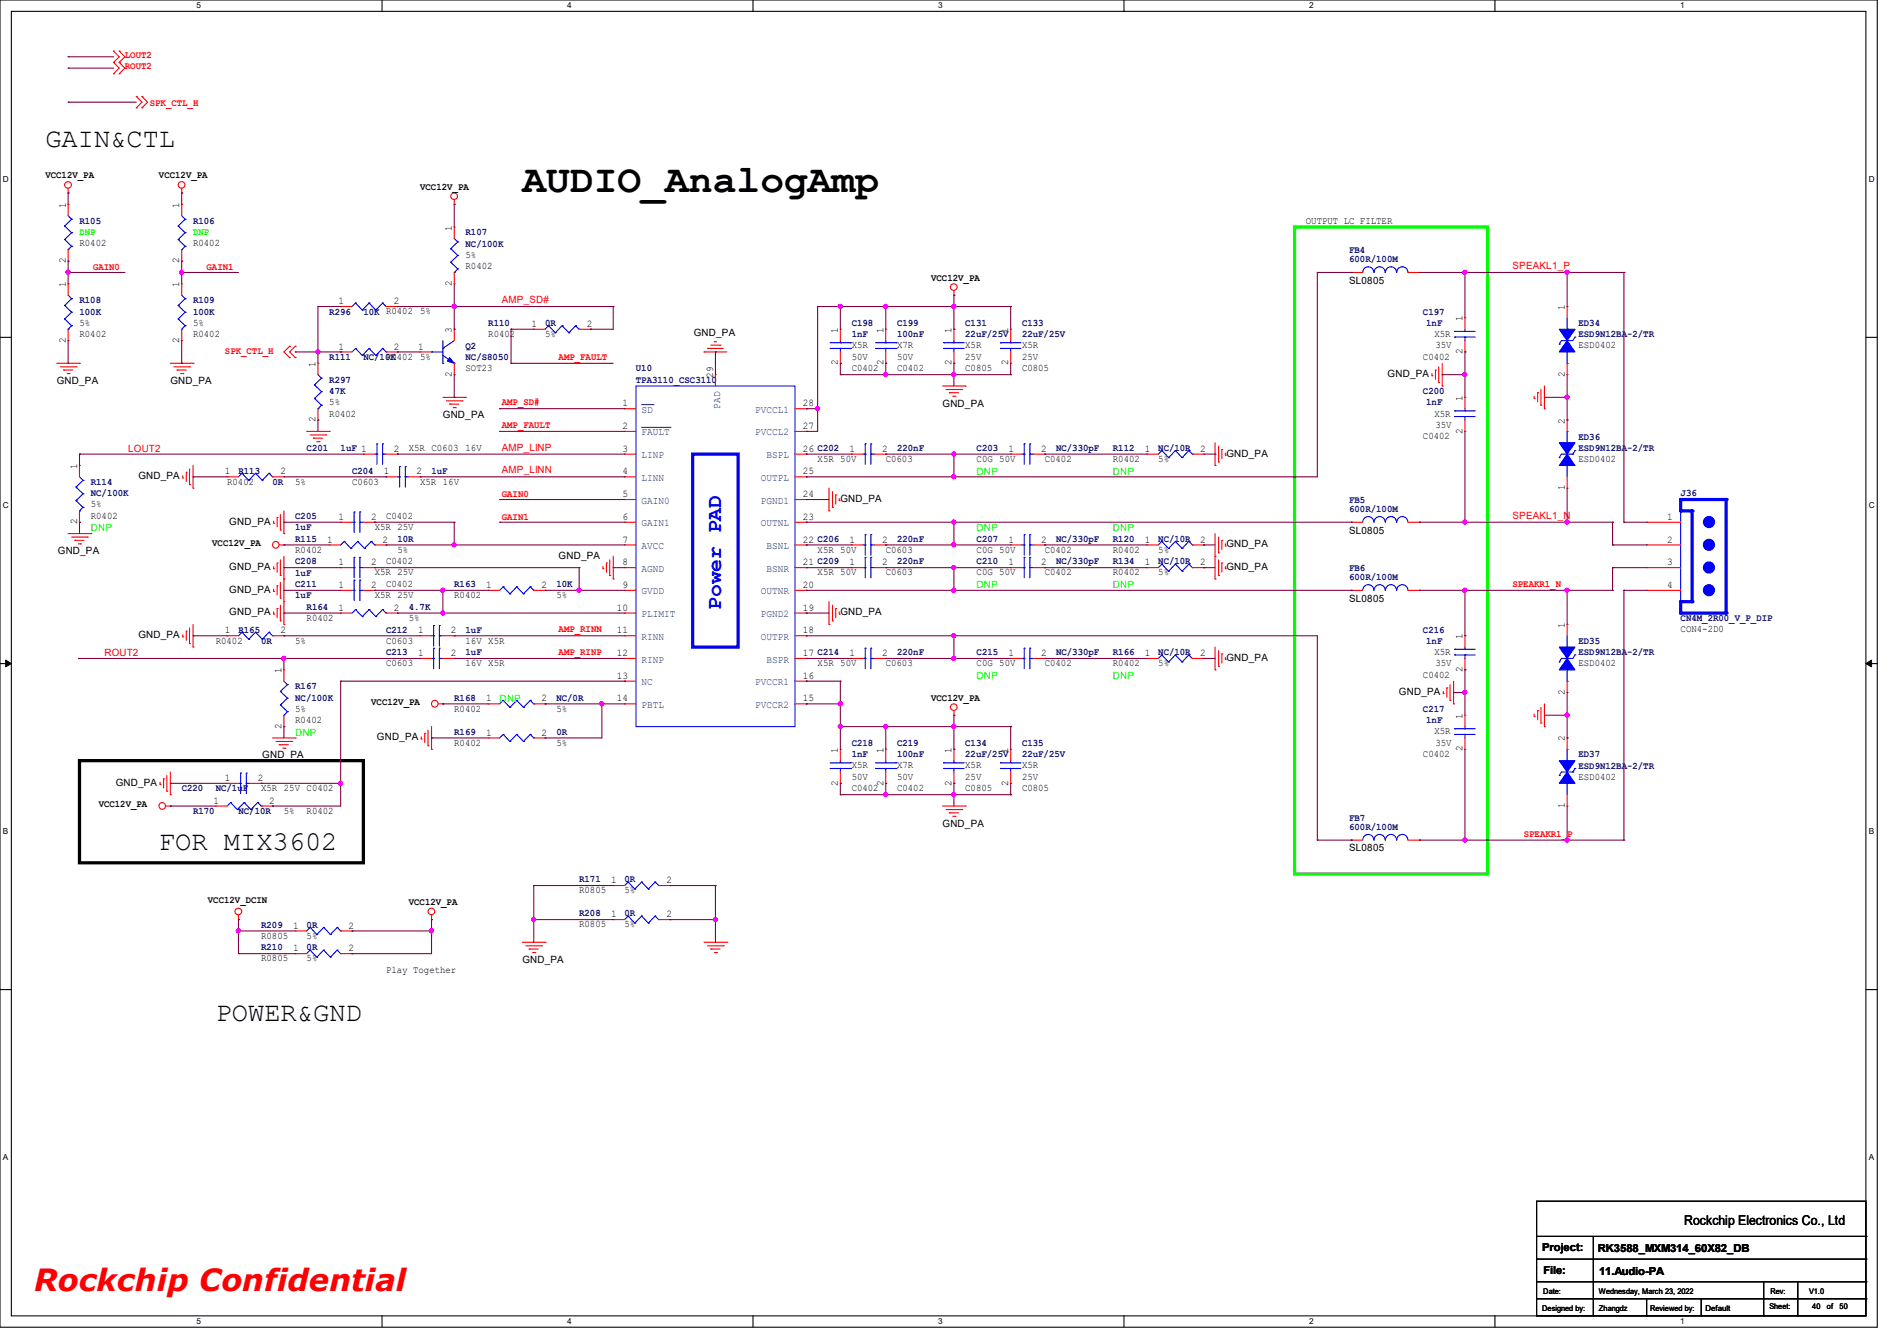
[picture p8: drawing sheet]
<svg xmlns="http://www.w3.org/2000/svg" width="297mm" height="210mm" viewBox="0 0 297 210" stroke-linecap="round" stroke-linejoin="round" font-family="sans-serif">
<defs><g id="words">
<text font-size="6.2" x="81.8" y="30.1">AUDIO_AnalogAmp</text>
<text font-size="4.8" fill="#f00" x="5.3" y="202.2">Rockchip Confidential</text>
<g font-size="4.2">
<text x="7.1" y="22.9">GAIN&amp;CTL</text>
<text x="24.9" y="133.2">FOR MIX3602</text>
<text x="33.8" y="159.9">POWER&amp;GND</text>
</g>
<text font-size="3.3" fill="#00f" x="112.9" y="95.5" transform="rotate(-90 112.9 95.5)">Power PAD</text>
<text font-size="2.1" x="263.7" y="191.9">Rockchip Electronics Co., Ltd</text>
<g font-size="1.7">
<text x="241.5" y="196">Project:</text>
<text x="250.1" y="196.1">RK3588_MXM314_60X82_DB</text>
<text x="241.6" y="199.5">File:</text>
<text x="250.4" y="199.7">11.Audio-PA</text>
</g>
<g font-size="1.6" fill="#f00">
<text x="19.6" y="9.1">LOUT2</text>
<text x="19.6" y="10.9">ROUT2</text>
<text x="23.5" y="16.6">SPK_CTL_H</text>
<text x="14.6" y="42.3">GAIN0</text>
<text x="32.3" y="42.3">GAIN1</text>
<text x="78.6" y="47.5">AMP_SD#</text>
<text x="236.8" y="42.1">SPEAKL1_P</text>
<text x="35.2" y="55.5">SPK_CTL_H</text>
<text x="87.5" y="56.3">AMP_FAULT</text>
<text x="78.6" y="63.5">AMP_SD#</text>
<text x="20.1" y="70.8">LOUT2</text>
<text x="78.6" y="67">AMP_FAULT</text>
<text x="78.6" y="70.6">AMP_LINP</text>
<text x="78.6" y="77.9">GAIN0</text>
<text x="78.6" y="74.1">AMP_LINN</text>
<text x="78.6" y="81.4">GAIN1</text>
<text x="236.8" y="81.2">SPEAKL1_N</text>
<text x="236.8" y="91.9">SPEAKR1_N</text>
<text x="87.5" y="99">AMP_RINN</text>
<text x="16.3" y="102.8">ROUT2</text>
<text x="87.5" y="102.6">AMP_RINP</text>
<text x="238.6" y="131">SPEAKR1_P</text>
</g>
<g font-size="1.6">
<text x="7.1" y="27.9">VCC12V_PA</text>
<text x="24.9" y="27.9">VCC12V_PA</text>
<text x="65.8" y="29.7">VCC12V_PA</text>
<text x="10.3" y="32.6" transform="rotate(-90 10.3 32.6)">1</text>
<text x="28.1" y="32.6" transform="rotate(-90 28.1 32.6)">1</text>
<text x="204.5" y="35">OUTPUT LC FILTER</text>
<text x="10.3" y="41.2" transform="rotate(-90 10.3 41.2)">2</text>
<text x="12.4" y="38.6">R0402</text>
<text x="28.1" y="41.2" transform="rotate(-90 28.1 41.2)">2</text>
<text x="30.2" y="38.6">R0402</text>
<text x="70.7" y="36.1" transform="rotate(-90 70.7 36.1)">1</text>
<text x="72.9" y="40.3">5%</text>
<text x="10.3" y="45" transform="rotate(-90 10.3 45)">1</text>
<text x="28.1" y="45" transform="rotate(-90 28.1 45)">1</text>
<text x="53" y="47.6">1</text>
<text x="61.7" y="47.6">2</text>
<text x="70.7" y="44.8" transform="rotate(-90 70.7 44.8)">2</text>
<text x="72.9" y="42.1">R0402</text>
<text x="145.8" y="43.9">VCC12V_PA</text>
<text x="211.2" y="44.4">SL0805</text>
<text x="10.3" y="53.7" transform="rotate(-90 10.3 53.7)">2</text>
<text x="12.4" y="52.8">R0402</text>
<text x="12.4" y="51">5%</text>
<text x="28.1" y="53.7" transform="rotate(-90 28.1 53.7)">2</text>
<text x="30.2" y="52.8">R0402</text>
<text x="30.2" y="51">5%</text>
<text x="65.8" y="49.2">5%</text>
<text x="70.7" y="52.1" transform="rotate(-90 70.7 52.1)">3</text>
<text x="76.5" y="52.8">R0402</text>
<text x="83.2" y="51.2">1</text>
<text x="85.3" y="52.8">5%</text>
<text x="91.9" y="51.2">2</text>
<text x="108.6" y="52.7">GND_PA</text>
<text x="131.2" y="52.1" transform="rotate(-90 131.2 52.1)">1</text>
<text x="138.3" y="52.1" transform="rotate(-90 138.3 52.1)">1</text>
<text x="149" y="52.1" transform="rotate(-90 149 52.1)">1</text>
<text x="157.9" y="52.1" transform="rotate(-90 157.9 52.1)">1</text>
<text x="224.6" y="52.8">X5R</text>
<text x="229" y="50.3" transform="rotate(-90 229 50.3)">1</text>
<text x="245" y="48.6" transform="rotate(-90 245 48.6)">1</text>
<text x="49.4" y="57.4" transform="rotate(-90 49.4 57.4)">1</text>
<text x="53" y="54.7">1</text>
<text x="60.5" y="56.3">R0402</text>
<text x="61.7" y="54.7">2</text>
<text x="65.4" y="54.7">1</text>
<text x="65.8" y="56.3">5%</text>
<text x="70.7" y="59" transform="rotate(-90 70.7 59)">2</text>
<text x="72.9" y="58.1">SOT23</text>
<text x="111.6" y="59.2" transform="rotate(-90 111.6 59.2)">29</text>
<text x="131.2" y="57.2" transform="rotate(-90 131.2 57.2)">2</text>
<text x="133.3" y="58.1">C0402</text>
<text x="133.3" y="54.6">X5R</text>
<text x="133.3" y="56.3">50V</text>
<text x="138.3" y="57.2" transform="rotate(-90 138.3 57.2)">2</text>
<text x="140.5" y="58.1">C0402</text>
<text x="140.5" y="54.6">X7R</text>
<text x="140.5" y="56.3">50V</text>
<text x="149" y="57.2" transform="rotate(-90 149 57.2)">2</text>
<text x="151.1" y="58.1">C0805</text>
<text x="151.1" y="54.6">X5R</text>
<text x="151.1" y="56.3">25V</text>
<text x="157.9" y="57.2" transform="rotate(-90 157.9 57.2)">2</text>
<text x="160" y="58.1">C0805</text>
<text x="160" y="54.6">X5R</text>
<text x="160" y="56.3">25V</text>
<text x="217.3" y="59.1">GND_PA</text>
<text x="222.8" y="56.3">C0402</text>
<text x="224.7" y="54.6">35V</text>
<text x="229" y="55.5" transform="rotate(-90 229 55.5)">2</text>
<text x="245" y="59" transform="rotate(-90 245 59)">2</text>
<text x="247.1" y="54.6">ESD0402</text>
<text x="8.9" y="60.1">GND_PA</text>
<text x="26.7" y="60.1">GND_PA</text>
<text x="51.6" y="65.2">R0402</text>
<text x="51.6" y="63.5">5%</text>
<text x="69.3" y="65.4">GND_PA</text>
<text x="97.5" y="63.6">1</text>
<text x="125.7" y="63.6">28</text>
<text x="147.6" y="63.7">GND_PA</text>
<text x="224.6" y="65.2">X5R</text>
<text x="229" y="62.8" transform="rotate(-90 229 62.8)">1</text>
<text x="49.4" y="66.1" transform="rotate(-90 49.4 66.1)">2</text>
<text x="61.7" y="70.7">2</text>
<text x="64" y="70.6">X5R C0603</text>
<text x="72.9" y="70.6">16V</text>
<text x="97.5" y="67.2">2</text>
<text x="97.5" y="70.7">3</text>
<text x="125.7" y="67.2">27</text>
<text x="125.7" y="70.7">26 C202</text>
<text x="133" y="70.7">1</text>
<text x="138.1" y="70.7">2</text>
<text x="157.9" y="70.7">1</text>
<text x="163" y="70.7">2</text>
<text x="179.2" y="70.7">1</text>
<text x="187.9" y="70.7">2</text>
<text x="192" y="71.5">GND_PA</text>
<text x="222.8" y="68.8">C0402</text>
<text x="224.7" y="67">35V</text>
<text x="229" y="67.9" transform="rotate(-90 229 67.9)">2</text>
<text x="245" y="66.3" transform="rotate(-90 245 66.3)">2</text>
<text x="12.1" y="73.4" transform="rotate(-90 12.1 73.4)">1</text>
<text x="21.7" y="75.1">GND_PA</text>
<text x="35.2" y="74.3">1</text>
<text x="35.6" y="75.9">R0402</text>
<text x="43.9" y="74.3">2</text>
<text x="46.2" y="75.9">5%</text>
<text x="55.1" y="75.9">C0603</text>
<text x="60.1" y="74.3">1</text>
<text x="65.2" y="74.3">2</text>
<text x="65.8" y="75.9">X5R 16V</text>
<text x="97.5" y="74.3">4</text>
<text x="97.5" y="77.9">5</text>
<text x="125.7" y="74.3">25</text>
<text x="125.7" y="77.9">24</text>
<text x="128" y="72.3">X5R 50V</text>
<text x="138.7" y="72.3">C0603</text>
<text x="152.9" y="72.3">C0G 50V</text>
<text x="163.6" y="72.3">C0402</text>
<text x="174.2" y="72.3">R0402</text>
<text x="181.4" y="72.3">5%</text>
<text x="245" y="76.8" transform="rotate(-90 245 76.8)">1</text>
<text x="247.1" y="72.3">ESD0402</text>
<text x="12.1" y="82.1" transform="rotate(-90 12.1 82.1)">2</text>
<text x="14.2" y="81.2">R0402</text>
<text x="14.2" y="79.5">5%</text>
<text x="35.9" y="82.2">GND_PA</text>
<text x="53" y="81.4">1</text>
<text x="58.1" y="81.4">2</text>
<text x="58.7" y="83">X5R 25V</text>
<text x="60.5" y="81.2">C0402</text>
<text x="97.5" y="81.4">6</text>
<text x="125.7" y="81.4">23</text>
<text x="131.6" y="78.6">GND_PA</text>
<text x="211.2" y="83.6">SL0805</text>
<text x="261" y="81.4">1</text>
<text x="9.1" y="86.8">GND_PA</text>
<text x="33.2" y="85.6">VCC12V_PA</text>
<text x="35.9" y="89.3">GND_PA</text>
<text x="46.2" y="86.6">R0402</text>
<text x="51.2" y="85">1</text>
<text x="53" y="88.5">1</text>
<text x="58.1" y="88.5">2</text>
<text x="59.9" y="85">2</text>
<text x="60.5" y="88.3">C0402</text>
<text x="62.2" y="86.6">5%</text>
<text x="87.5" y="87.5">GND_PA</text>
<text x="97.5" y="85">7</text>
<text x="97.5" y="88.5">8</text>
<text x="125.7" y="85">22 C206</text>
<text x="125.7" y="88.5">21 C209</text>
<text x="128" y="86.6">X5R 50V</text>
<text x="133" y="85">1</text>
<text x="133" y="88.5">1</text>
<text x="138.1" y="85">2</text>
<text x="138.1" y="88.5">2</text>
<text x="138.7" y="86.6">C0603</text>
<text x="152.9" y="86.6">C0G 50V</text>
<text x="157.9" y="88.5">1</text>
<text x="157.9" y="85">1</text>
<text x="163" y="88.5">2</text>
<text x="163" y="85">2</text>
<text x="163.6" y="86.6">C0402</text>
<text x="174.2" y="86.6">R0402</text>
<text x="179.2" y="85">1</text>
<text x="179.2" y="88.5">1</text>
<text x="181.4" y="86.6">5%</text>
<text x="187.9" y="85">2</text>
<text x="187.9" y="88.5">2</text>
<text x="192" y="89.3">GND_PA</text>
<text x="192" y="85.7">GND_PA</text>
<text x="261" y="85">2</text>
<text x="261" y="88.5">3</text>
<text x="35.9" y="92.8">GND_PA</text>
<text x="53" y="95.6">1</text>
<text x="53" y="92.1">1</text>
<text x="58.1" y="92.1">2</text>
<text x="58.7" y="90.1">X5R 25V</text>
<text x="58.7" y="93.7">X5R 25V</text>
<text x="60.5" y="91.9">C0402</text>
<text x="61.7" y="95.6">2</text>
<text x="71.1" y="93.7">R0402</text>
<text x="76.1" y="92.1">1</text>
<text x="84.8" y="92.1">2</text>
<text x="87.1" y="93.7">5%</text>
<text x="96.6" y="95.6">10</text>
<text x="97.5" y="92.1">9</text>
<text x="125.7" y="92.1">20</text>
<text x="125.7" y="95.6">19</text>
<text x="128" y="90.1">X5R 50V</text>
<text x="138.7" y="90.1">C0603</text>
<text x="152.9" y="90.1">C0G 50V</text>
<text x="163.6" y="90.1">C0402</text>
<text x="174.2" y="90.1">R0402</text>
<text x="181.4" y="90.1">5%</text>
<text x="211.2" y="94.2">SL0805</text>
<text x="261" y="92.1">4</text>
<text x="21.7" y="99.9">GND_PA</text>
<text x="33.8" y="100.8">R0402</text>
<text x="35.2" y="99.2">1</text>
<text x="35.9" y="96.4">GND_PA</text>
<text x="43.9" y="99.2">2</text>
<text x="46.2" y="100.8">5%</text>
<text x="48" y="97.2">R0402</text>
<text x="60.5" y="100.8">C0603</text>
<text x="64" y="97.2">5%</text>
<text x="65.4" y="99.2">1</text>
<text x="70.6" y="99.2">2</text>
<text x="72.9" y="100.8">16V X5R</text>
<text x="96.6" y="99.2">11</text>
<text x="125.7" y="99.2">18</text>
<text x="131.6" y="96.4">GND_PA</text>
<text x="229" y="100.1" transform="rotate(-90 229 100.1)">1</text>
<text x="245" y="98.3" transform="rotate(-90 245 98.3)">1</text>
<text x="263.1" y="99">CON4-2D0</text>
<text x="44.1" y="105.5" transform="rotate(-90 44.1 105.5)">1</text>
<text x="60.5" y="104.3">C0603</text>
<text x="65.4" y="102.7">1</text>
<text x="70.6" y="102.7">2</text>
<text x="72.9" y="104.3">16V X5R</text>
<text x="96.6" y="102.7">12</text>
<text x="96.6" y="106.3">13</text>
<text x="125.7" y="102.7">17 C214</text>
<text x="125.7" y="106.3">16</text>
<text x="128" y="104.3">X5R 50V</text>
<text x="133" y="102.7">1</text>
<text x="138.1" y="102.7">2</text>
<text x="138.7" y="104.3">C0603</text>
<text x="152.9" y="104.3">C0G 50V</text>
<text x="157.9" y="102.7">1</text>
<text x="163" y="102.7">2</text>
<text x="163.6" y="104.3">C0402</text>
<text x="174.2" y="104.3">R0402</text>
<text x="179.2" y="102.7">1</text>
<text x="181.4" y="104.3">5%</text>
<text x="187.9" y="102.7">2</text>
<text x="192" y="103.5">GND_PA</text>
<text x="222.8" y="106.1">C0402</text>
<text x="224.6" y="102.6">X5R</text>
<text x="224.7" y="104.3">35V</text>
<text x="229" y="105.2" transform="rotate(-90 229 105.2)">2</text>
<text x="247.1" y="104.3">ESD0402</text>
<text x="46.2" y="113.2">R0402</text>
<text x="46.2" y="111.5">5%</text>
<text x="58.1" y="110.4">VCC12V_PA</text>
<text x="71.1" y="111.5">R0402</text>
<text x="76.1" y="109.9">1</text>
<text x="84.8" y="109.9">2</text>
<text x="87.1" y="111.5">5%</text>
<text x="96.6" y="109.9">14</text>
<text x="125.7" y="109.9">15</text>
<text x="145.8" y="109.7">VCC12V_PA</text>
<text x="219" y="108.8">GND_PA</text>
<text x="229" y="112.6" transform="rotate(-90 229 112.6)">1</text>
<text x="245" y="108.8" transform="rotate(-90 245 108.8)">2</text>
<text x="41.1" y="118.8">GND_PA</text>
<text x="44.1" y="114.1" transform="rotate(-90 44.1 114.1)">2</text>
<text x="59" y="115.9">GND_PA</text>
<text x="71.1" y="116.8">R0402</text>
<text x="76.1" y="115.2">1</text>
<text x="84.8" y="115.2">2</text>
<text x="87.1" y="116.8">5%</text>
<text x="131.2" y="117.9" transform="rotate(-90 131.2 117.9)">1</text>
<text x="138.3" y="117.9" transform="rotate(-90 138.3 117.9)">1</text>
<text x="149" y="117.9" transform="rotate(-90 149 117.9)">1</text>
<text x="157.9" y="117.9" transform="rotate(-90 157.9 117.9)">1</text>
<text x="222.8" y="118.6">C0402</text>
<text x="224.6" y="115">X5R</text>
<text x="224.7" y="116.8">35V</text>
<text x="229" y="117.7" transform="rotate(-90 229 117.7)">2</text>
<text x="245" y="116.1" transform="rotate(-90 245 116.1)">2</text>
<text x="18.1" y="123.1">GND_PA</text>
<text x="33.4" y="125.9">1</text>
<text x="35.2" y="122.3">1</text>
<text x="40.3" y="122.3">2</text>
<text x="40.9" y="123.9">X5R 25V C0402</text>
<text x="42.1" y="125.9">2</text>
<text x="131.2" y="123" transform="rotate(-90 131.2 123)">2</text>
<text x="133.3" y="123.9">C0402</text>
<text x="133.3" y="120.4">X5R</text>
<text x="133.3" y="122.1">50V</text>
<text x="138.3" y="123" transform="rotate(-90 138.3 123)">2</text>
<text x="140.5" y="123.9">C0402</text>
<text x="140.5" y="120.4">X7R</text>
<text x="140.5" y="122.1">50V</text>
<text x="149" y="123" transform="rotate(-90 149 123)">2</text>
<text x="151.1" y="123.9">C0805</text>
<text x="151.1" y="120.4">X5R</text>
<text x="151.1" y="122.1">25V</text>
<text x="157.9" y="123" transform="rotate(-90 157.9 123)">2</text>
<text x="160" y="123.9">C0805</text>
<text x="160" y="120.4">X5R</text>
<text x="160" y="122.1">25V</text>
<text x="247.1" y="122.1">ESD0402</text>
<text x="15.5" y="126.4">VCC12V_PA</text>
<text x="44.4" y="127.5">5%</text>
<text x="48" y="127.5">R0402</text>
<text x="147.6" y="129.5">GND_PA</text>
<text x="245" y="126.6" transform="rotate(-90 245 126.6)">1</text>
<text x="211.2" y="133.3">SL0805</text>
<text x="32.6" y="141.4">VCC12V_DCIN</text>
<text x="64" y="141.7">VCC12V_PA</text>
<text x="90.7" y="139.9">R0805</text>
<text x="95.7" y="138.3">1</text>
<text x="95.7" y="143.6">1</text>
<text x="97.8" y="139.9">5%</text>
<text x="104.4" y="138.3">2</text>
<text x="104.4" y="143.6">2</text>
<text x="40.9" y="147">R0805</text>
<text x="45.9" y="145.4">1</text>
<text x="45.9" y="149">1</text>
<text x="48" y="147">5%</text>
<text x="54.6" y="145.4">2</text>
<text x="54.6" y="149">2</text>
<text x="90.7" y="145.2">R0805</text>
<text x="97.8" y="145.2">5%</text>
<text x="40.9" y="150.6">R0805</text>
<text x="48" y="150.6">5%</text>
<text x="60.5" y="152.4">Play Together</text>
<text x="81.8" y="150.8">GND_PA</text>
</g>
<g font-size="1.6" fill="#000080">
<text x="12.4" y="35.1">R105</text>
<text x="30.2" y="35.1">R106</text>
<text x="72.9" y="36.8">R107</text>
<text x="72.9" y="38.6">NC/100K</text>
<text x="211.2" y="39.7">FB4</text>
<text x="211.2" y="41.1">600R/100M</text>
<text x="12.4" y="47.5">R108</text>
<text x="30.2" y="47.5">R109</text>
<text x="12.4" y="49.3">100K</text>
<text x="30.2" y="49.3">100K</text>
<text x="51.6" y="49.3">R296</text>
<text x="56.9" y="49.3">10K R0402</text>
<text x="76.5" y="51.1">R110</text>
<text x="85.3" y="51.1">0R</text>
<text x="133.3" y="51.1">C198</text>
<text x="133.3" y="52.8">1nF</text>
<text x="140.5" y="51.1">C199</text>
<text x="140.5" y="52.8">100nF</text>
<text x="151.1" y="51.1">C131</text>
<text x="151.1" y="52.8">22uF/25V</text>
<text x="160" y="51.1">C133</text>
<text x="160" y="52.8">22uF/25V</text>
<text x="222.8" y="49.3">C197</text>
<text x="223.3" y="51.1">1nF</text>
<text x="247.1" y="51.1">ED34</text>
<text x="247.1" y="52.8">ESD9N12BA-2/TR</text>
<text x="51.6" y="59.9">R297</text>
<text x="51.6" y="56.4">R111</text>
<text x="56.9" y="56.4">NC/10K</text>
<text x="72.9" y="54.6">Q2</text>
<text x="72.9" y="56.4">NC/S8050</text>
<text x="99.6" y="58.2">U10</text>
<text x="99.6" y="59.9">TPA3110_CSC3110</text>
<text x="51.6" y="61.7">47K</text>
<text x="222.8" y="61.7">C200</text>
<text x="223.3" y="63.5">1nF</text>
<text x="48" y="70.6">C201</text>
<text x="53.3" y="70.6">1uF 1</text>
<text x="140.5" y="70.6">220nF</text>
<text x="152.9" y="70.6">C203</text>
<text x="165.3" y="70.6">NC/330pF</text>
<text x="174.2" y="70.6">R112</text>
<text x="181.4" y="70.6">NC/10R</text>
<text x="247.1" y="68.8">ED36</text>
<text x="247.1" y="70.6">ESD9N12BA-2/TR</text>
<text x="14.2" y="75.9">R114</text>
<text x="14.2" y="77.7">NC/100K</text>
<text x="37.3" y="74.2">R113</text>
<text x="42.7" y="75.9">0R</text>
<text x="55.1" y="74.2">C204</text>
<text x="67.6" y="74.2">1uF</text>
<text x="263.1" y="77.7">J36</text>
<text x="46.2" y="81.3">C205</text>
<text x="46.2" y="83.1">1uF</text>
<text x="211.2" y="78.8">FB5</text>
<text x="211.2" y="80.2">600R/100M</text>
<text x="46.2" y="88.4">C208</text>
<text x="46.2" y="84.8">R115</text>
<text x="62.2" y="84.8">10R</text>
<text x="140.5" y="84.8">220nF</text>
<text x="140.5" y="88.4">220nF</text>
<text x="152.9" y="88.4">C210</text>
<text x="152.9" y="84.8">C207</text>
<text x="165.3" y="88.4">NC/330pF</text>
<text x="165.3" y="84.8">NC/330pF</text>
<text x="174.2" y="84.8">R120</text>
<text x="174.2" y="88.4">R134</text>
<text x="181.4" y="84.8">NC/10R</text>
<text x="181.4" y="88.4">NC/10R</text>
<text x="211.2" y="89.4">FB6</text>
<text x="46.2" y="90.2">1uF</text>
<text x="46.2" y="91.9">C211</text>
<text x="46.2" y="93.7">1uF</text>
<text x="48" y="95.5">R164</text>
<text x="64" y="95.5">4.7K</text>
<text x="71.1" y="91.9">R163</text>
<text x="87.1" y="91.9">10K</text>
<text x="211.2" y="90.9">600R/100M</text>
<text x="37.3" y="99.1">R165</text>
<text x="40.9" y="100.8">0R</text>
<text x="60.5" y="99.1">C212</text>
<text x="72.9" y="99.1">1uF</text>
<text x="222.8" y="99.1">C216</text>
<text x="223.3" y="100.8">1nF</text>
<text x="247.1" y="100.8">ED35</text>
<text x="263.1" y="97.3">CN4M_2R00_V_P_DIP</text>
<text x="46.2" y="107.9">R167</text>
<text x="60.5" y="102.6">C213</text>
<text x="72.9" y="102.6">1uF</text>
<text x="140.5" y="102.6">220nF</text>
<text x="152.9" y="102.6">C215</text>
<text x="165.3" y="102.6">NC/330pF</text>
<text x="174.2" y="102.6">R166</text>
<text x="181.4" y="102.6">NC/10R</text>
<text x="247.1" y="102.6">ESD9N12BA-2/TR</text>
<text x="46.2" y="109.7">NC/100K</text>
<text x="71.1" y="109.7">R168</text>
<text x="87.1" y="109.7">NC/0R</text>
<text x="222.8" y="111.5">C217</text>
<text x="223.3" y="113.3">1nF</text>
<text x="71.1" y="115.1">R169</text>
<text x="87.1" y="115.1">0R</text>
<text x="133.3" y="116.8">C218</text>
<text x="133.3" y="118.6">1nF</text>
<text x="140.5" y="116.8">C219</text>
<text x="140.5" y="118.6">100nF</text>
<text x="151.1" y="116.8">C134</text>
<text x="151.1" y="118.6">22uF/25V</text>
<text x="160" y="116.8">C135</text>
<text x="160" y="118.6">22uF/25V</text>
<text x="247.1" y="118.6">ED37</text>
<text x="28.4" y="123.9">C220</text>
<text x="33.8" y="123.9">NC/1uF</text>
<text x="247.1" y="120.4">ESD9N12BA-2/TR</text>
<text x="30.2" y="127.5">R170</text>
<text x="37.3" y="127.5">NC/10R</text>
<text x="211.2" y="128.6">FB7</text>
<text x="211.2" y="130">600R/100M</text>
<text x="90.7" y="138.2">R171</text>
<text x="90.7" y="143.5">R208</text>
<text x="97.8" y="138.2">0R</text>
<text x="97.8" y="143.5">0R</text>
<text x="40.9" y="145.3">R209</text>
<text x="40.9" y="148.8">R210</text>
<text x="48" y="145.3">0R</text>
<text x="48" y="148.8">0R</text>
</g>
<g font-size="1.6" fill="#0f0">
<text x="12.4" y="36.8">DNP</text>
<text x="30.2" y="36.8">DNP</text>
<text x="152.9" y="74.3">DNP</text>
<text x="174.2" y="74.3">DNP</text>
<text x="14.2" y="83.2">DNP</text>
<text x="152.9" y="83.2">DNP</text>
<text x="174.2" y="83.2">DNP</text>
<text x="152.9" y="92.1">DNP</text>
<text x="174.2" y="92.1">DNP</text>
<text x="152.9" y="106.3">DNP</text>
<text x="174.2" y="106.3">DNP</text>
<text x="78.2" y="109.9">DNP</text>
<text x="46.2" y="115.2">DNP</text>
</g>
<g font-size="1.6" fill="#004080">
<text x="100.5" y="64.6">SD</text>
<text x="112.7" y="64" transform="rotate(-90 112.7 64)">PAD</text>
<text x="118.2" y="64.6">PVCCL1</text>
<text x="100.5" y="68.2">FAULT</text>
<text x="100.5" y="71.8">LINP</text>
<text x="118.2" y="68.2">PVCCL2</text>
<text x="120" y="71.8">BSPL</text>
<text x="100.5" y="75.3">LINN</text>
<text x="119.1" y="75.3">OUTPL</text>
<text x="100.5" y="78.9">GAIN0</text>
<text x="100.5" y="82.4">GAIN1</text>
<text x="119.1" y="78.9">PGND1</text>
<text x="119.1" y="82.4">OUTNL</text>
<text x="100.5" y="86">AVCC</text>
<text x="100.5" y="89.5">AGND</text>
<text x="120" y="86">BSNL</text>
<text x="120" y="89.5">BSNR</text>
<text x="100.5" y="93.1">GVDD</text>
<text x="119.1" y="93.1">OUTNR</text>
<text x="100.5" y="96.6">PLIMIT</text>
<text x="100.5" y="100.2">RINN</text>
<text x="119.1" y="96.6">PGND2</text>
<text x="119.1" y="100.2">OUTPR</text>
<text x="100.5" y="103.8">RINP</text>
<text x="100.5" y="107.3">NC</text>
<text x="118.2" y="107.3">PVCCR1</text>
<text x="120" y="103.8">BSPR</text>
<text x="100.5" y="110.9">PBTL</text>
<text x="118.2" y="110.9">PVCCR2</text>
</g>
<g font-size="1.3">
<text x="30.8" y="1.3">5</text>
<text x="88.8" y="1.3">4</text>
<text x="146.9" y="1.3">3</text>
<text x="205" y="1.3">2</text>
<text x="263.1" y="1.3">1</text>
<text x=".5" y="28.4">D</text>
<text x="292.6" y="28.4">D</text>
<text x=".5" y="79.5">C</text>
<text x="292.6" y="79.5">C</text>
<text x=".5" y="130.6">B</text>
<text x="292.6" y="130.6">B</text>
<text x=".5" y="181.7">A</text>
<text x="292.6" y="181.7">A</text>
<text x="30.8" y="207.4">5</text>
<text x="88.8" y="207.4">4</text>
<text x="146.9" y="207.4">3</text>
<text x="205" y="207.4">2</text>
<text x="263.1" y="207.4">1</text>
</g>
<g font-size="1.2">
<text x="241.6" y="202.6">Date:</text>
<text x="250.4" y="202.6">Wednesday, March 23, 2022</text>
<text x="277.2" y="202.6">Rev:</text>
<text x="283.2" y="202.6">V1.0</text>
<text x="241.5" y="205.3">Designed by:</text>
<text x="250.4" y="205.3">Zhangdz</text>
<text x="258.4" y="205.3">Reviewed by:</text>
<text x="267" y="205.3">Default</text>
<text x="277" y="205.1">Sheet:</text>
<text x="283.8" y="205.1">40</text>
<text x="286" y="205.1">of</text>
<text x="288" y="205.1">50</text>
</g>
</g></defs>
<path d="M0 0h293.9v207.9h-293.9zM1.8 1.8h290.3v204.3h-290.3z" fill="none" stroke="#000" stroke-width=".17"/>
<g fill="#fff">
<path d="M30.8 .2h.7v1.4h-.7z"/>
<path d="M30.8 206.2h.7v1.4h-.7z"/>
</g>
<path d="M59.8 0v1.8M59.8 206.1v1.8" fill="none" stroke="#000" stroke-width=".17"/>
<g fill="#fff">
<path d="M88.8 .2h.7v1.4h-.7z"/>
<path d="M88.8 206.2h.7v1.4h-.7z"/>
</g>
<path d="M117.9 0v1.8M117.9 206.1v1.8" fill="none" stroke="#000" stroke-width=".17"/>
<g fill="#fff">
<path d="M146.9 .2h.7v1.4h-.7z"/>
<path d="M146.9 206.2h.7v1.4h-.7z"/>
</g>
<path d="M176 0v1.8M176 206.1v1.8" fill="none" stroke="#000" stroke-width=".17"/>
<g fill="#fff">
<path d="M205 .2h.7v1.4h-.7z"/>
<path d="M205 206.2h.7v1.4h-.7z"/>
</g>
<path d="M234.1 0v1.8M234.1 206.1v1.8" fill="none" stroke="#000" stroke-width=".17"/>
<g fill="#fff">
<path d="M263.1 .2h.6v1.4h-.6z"/>
<path d="M263.1 206.2h.6v1.4h-.6z"/>
<path d="M.5 27.3h.9v1.4h-.9z"/>
<path d="M292.6 27.3h.9v1.4h-.9z"/>
<path d="M.5 78.4h.9v1.4h-.9z"/>
<path d="M292.6 78.4h.9v1.4h-.9z"/>
</g>
<path d="M0 52.8h1.8M292.1 52.8h1.8" fill="none" stroke="#000" stroke-width=".17"/>
<g fill="#fff">
<path d="M.5 129.5h.8v1.4h-.8z"/>
<path d="M292.6 129.5h.8v1.4h-.8z"/>
</g>
<path d="M0 103.9h1.8M292.1 103.9h1.8" fill="none" stroke="#000" stroke-width=".17"/>
<path d="M.9 103.4l.9 .5-.9 .5zM292.1 103.9l.9-.5v1z" fill="#000" stroke="#000" stroke-width=".16"/>
<g fill="#fff">
<path d="M.5 180.5h.8v1.4h-.8z"/>
<path d="M292.6 180.5h.8v1.4h-.8z"/>
</g>
<g fill="none" stroke="#000" stroke-width=".17">
<path d="M0 155h1.8M292.1 155h1.8M240.6 188.1h51.5v18h-51.5zM240.6 193.6h51.5M240.6 197.2h51.5M249.5 193.6v12.5M292.1 193.6h.1M292.1 197.2h.1M240.6 200.7h51.5M240.6 203.4h51.5M249.5 206.1h.1M257.8 206.1h.1"/>
<path d="M257.8 203.4v2.7M266.4 206.1h.1M266.4 203.4v2.7M276.1 206.1h.1M276.1 200.7v5.4M281.5 206.1h.1M281.5 200.7v5.4M292.1 200.7h.1M292.1 203.4h.1"/>
</g>
<path d="M12.4 119.1h44.5v16h-44.5z" fill="none" stroke="#000" stroke-width=".51"/>
<path d="M202.7 35.6h30.2v101.3h-30.2z" fill="none" stroke="#0f0" stroke-width=".51"/>
<g fill="none" stroke="#f00" stroke-width=".17">
<path d="M17.8 8h.1M17.8 9.8h.1M17.8 11.6h.1M17.8 8l.9 .9-.9 .9M17.8 9.8l.9 .9-.9 .9M18.7 8h.1M18.7 9.8h.1M18.7 11.6h.1M18.7 8l.9 .9-.9 .9M18.7 9.8l.9 .9-.9 .9M21.3 16.9h.1M21.3 15.1h.1"/>
<path d="M21.3 15.1l.9 .9-.9 .9M22.2 16.9h.1M22.2 15.1h.1M22.2 15.1l.9 .9-.9 .9M10.7 30.2h.1M10.7 29.5v.7M28.4 30.2h.1M28.4 29.5v.7M71.1 32h.1M71.1 31.3v.7M8.9 56.9h3.5M9.4 57.4h2.5"/>
<path d="M9.9 58h.1M9.9 58h1.5M10.5 58.5h.3M10.8 58.5h.1M11.9 57.4h.1M12.4 56.9h.1M26.7 56.9h3.5M27.2 57.4h2.5M27.7 58h.1M27.7 58h1.5M28.3 58.5h.3M28.6 58.5h.1"/>
<path d="M29.7 57.4h.1M30.2 56.9h.1M45.3 56h.1M45.3 54.2h.1M45.3 54.2l-.9 .9 .9 .9M46.2 56h.1M46.2 54.2h.1M46.2 54.2l-.9 .9 .9 .9M110.2 55.1h.1M110.2 55.1h3.6M110.8 54.6h.1M110.8 54.6h2.4"/>
<path d="M111.3 54.1h1.4M111.8 53.5h.1M111.8 53.5h.4M112.7 54.1h.1M149.4 46.2h.1M149.4 45.5v.7M224.2 58.8h.1M224.2 58.5v.3M224.7 58h.1M224.7 58v1.4M225.3 59.9h.1M225.3 57.4v2.5"/>
<path d="M225.8 56.9v3.6M28.6 74.8h.1M28.6 74.5v.3M29.2 74h.1M29.2 74v1.4M29.7 75.9h.1M29.7 73.4v2.5M30.2 76.5h.1M30.2 72.9v3.6M48 67.6h3.6M48.6 68.1h2.4M49.1 68.6h.1"/>
<path d="M49.1 68.6h1.4M49.6 69.2h.4M50 69.2h.1M51 68.1h.1M51.6 67.6h.1M69.3 62.2h3.6M69.9 62.8h2.4M70.4 63.3h.1M70.4 63.3h1.4M71 63.8h.3M71.3 63.8h.1M72.3 62.8h.1"/>
<path d="M72.9 62.2h.1M129.8 76.5v3.5M130.3 79.5h.1M130.3 77v2.5M130.9 77.5h.1M130.9 77.5v1.5M131.4 78.4h.1M131.4 78.1v.3M147.6 60.5h3.5M148.1 61h2.5M148.6 61.5h.1M148.6 61.5h1.5"/>
<path d="M149.2 62.1h.3M149.5 62.1h.1M150.6 61h.1M151.1 60.5h.1M190.2 72.9h.1M190.2 69.3v3.6M190.8 72.3h.1M190.8 69.9v2.4M191.3 70.4h.1M191.3 70.4v1.4M191.9 71.3h.1M191.9 71v.3"/>
<path d="M225.8 60.5h.1M240.2 62.4h.1M240.2 62.1v.3M240.7 61.5h.1M240.7 61.5v1.4M241.3 63.5h.1M241.3 61v2.5M241.8 64h.1M241.8 60.5v3.5M10.7 83.6h3.5M11.2 84.1h2.5M11.7 84.6h.1"/>
<path d="M11.7 84.6h1.5M12.3 85.2h.3M12.6 85.2h.1M13.7 84.1h.1M14.2 83.6h.1M28.6 99.7h.1M28.6 99.4v.3M29.2 98.8h.1M29.2 98.8v1.5M29.7 98.3v2.5M30.2 97.8v3.5M42.8 96.2h.1"/>
<path d="M42.8 89.1h.1M42.8 82h.1M42.8 92.6h.1M42.8 81.6v.4M42.8 88.7v.4M42.8 92.3v.3M42.8 95.8v.4M43.4 95.3h.1M43.4 88.2h.1M43.4 81.1h.1M43.4 91.7h.1M43.4 81.1v1.4"/>
<path d="M43.4 88.2v1.4M43.4 91.7v1.5M43.4 95.3v1.4M43.7 85.3h.7M43.9 97.2h.1M43.9 90.1h.1M43.9 83h.1M43.9 93.7h.1M43.9 80.6v2.4M43.9 87.7v2.4M43.9 91.2v2.5M43.9 94.8v2.4"/>
<path d="M44.4 97.8h.1M44.4 90.7h.1M44.4 83.6h.1M44.4 94.2h.1M44.4 85.3h.1M44.4 80v3.6M44.4 87.1v10.7M94.4 89.1h.1M94.4 88.7v.4M95 88.2h.1M95 88.2v1.4M95.5 90.1h.1"/>
<path d="M95.5 87.7v2.4M96 90.7h.1M96 87.1v3.6M129.8 97.8h.1M129.8 80h.1M129.8 94.2v3.6M130.3 97.2h.1M130.3 94.8v2.4M130.9 95.3h.1M130.9 95.3v1.4M131.4 96.2h.1M131.4 95.8v.4"/>
<path d="M190.2 90.7h.1M190.2 87.1h.1M190.2 83.6v7.1M190.8 90.1h.1M190.8 86.6h.1M190.8 84.1v2.5M190.8 87.7v2.4M191.3 88.2h.1M191.3 84.6h.1M191.3 84.6v1.5M191.3 88.2v1.4M191.9 89.1h.1"/>
<path d="M191.9 85.5h.1M191.9 85.2v.3M191.9 88.7v.4M29.7 100.8h.1M30.2 101.3h.1M42.7 115.6h3.5M43.2 116.1h2.5M43.7 116.6h.1M43.7 116.6h1.5M44.3 117.2h.3M44.6 117.2h.1M45.7 116.1h.1"/>
<path d="M46.2 115.6h.1M66 115.7h.1M66 115.4v.3M66.5 114.9h.1M66.5 114.9v1.4M67 116.8h.1M67 114.3v2.5M67.6 117.3h.1M67.6 113.8v3.5M68.6 110.2h.7M69.3 110.2h.1M149.4 112h.1"/>
<path d="M149.4 111.3v.7M190.2 104.9h.1M190.2 101.3v3.6M190.8 104.4h.1M190.8 101.9v2.5M191.3 102.4h.1M191.3 102.4v1.4M191.9 103.3h.1M191.9 103v.3M226 108.6h.1M226 108.3v.3M226.5 107.7h.1"/>
<path d="M226.5 107.7v1.5M227 109.7h.1M227 107.2v2.5M227.6 110.2h.1M227.6 106.7v3.5M240.2 112.2h.1M240.2 111.8v.4M240.7 111.3h.1M240.7 111.3v1.4M241.3 113.2h.1M241.3 110.8v2.4M241.8 113.8h.1"/>
<path d="M241.8 110.2v3.6M25.1 122.9h.1M25.1 122.5v.4M25.6 122h.1M25.6 122v1.4M26 126.2h.7M26.1 123.9h.1M26.1 121.5v2.4M26.7 124.5h.1M26.7 126.2h.1M26.7 120.9v3.6M147.6 126.2h3.5"/>
<path d="M148.1 126.8h2.5M148.6 127.3h.1M148.6 127.3h1.5M149.2 127.8h.3M149.5 127.8h.1M150.6 126.8h.1M151.1 126.2h.1M37.3 144h.1M37.3 143.3v.7M67.6 144h.1M67.6 143.3v.7M81.8 147.6h3.5"/>
<path d="M82.3 148.1h2.5M82.8 148.6h.1M82.8 148.6h1.5M83.4 149.2h.3M83.7 149.2h.1M84.8 148.1h.1M85.3 147.6h.1M110.2 147.6h3.6M110.8 148.1h2.4M111.3 148.6h.1M111.3 148.6h1.4M111.8 149.2h.4"/>
<path d="M112.2 149.2h.1M113.2 148.1h.1M113.8 147.6h.1"/>
<circle cx="10.7" cy="29" r=".52"/>
<circle cx="28.4" cy="29" r=".52"/>
<circle cx="71.1" cy="30.7" r=".52"/>
<circle cx="149.3" cy="45" r=".52"/>
<circle cx="43.2" cy="85.3" r=".52"/>
<circle cx="68.1" cy="110.2" r=".52"/>
<circle cx="149.3" cy="110.7" r=".52"/>
<circle cx="25.4" cy="126.2" r=".52"/>
<circle cx="37.3" cy="142.7" r=".52"/>
<circle cx="67.6" cy="142.7" r=".52"/>
</g>
<g fill="#00f" stroke="#00f" stroke-width=".17">
<circle cx="267.6" cy="92.4" r=".87"/>
<circle cx="267.6" cy="88.9" r=".87"/>
<circle cx="267.6" cy="85.3" r=".87"/>
<circle cx="267.6" cy="81.8" r=".87"/>
</g>
<path d="M263.1 94.2h1.8" fill="none" stroke="#00f" stroke-width=".51"/>
<circle cx="264.9" cy="94.2" r=".25" fill="#00f"/>
<path d="M264.9 80v14.2" fill="none" stroke="#00f" stroke-width=".51"/>
<circle cx="264.9" cy="80" r=".25" fill="#00f"/>
<path d="M263.1 80h1.8" fill="none" stroke="#00f" stroke-width=".51"/>
<circle cx="263.1" cy="80" r=".25" fill="#00f"/>
<path d="M263.1 80h.1M263.1 80v14.2" fill="none" stroke="#00f" stroke-width=".17"/>
<path d="M263.1 78.2v1.8" fill="none" stroke="#00f" stroke-width=".51"/>
<circle cx="263.1" cy="78.2" r=".25" fill="#00f"/>
<path d="M263.1 78.2h7.2" fill="none" stroke="#00f" stroke-width=".51"/>
<circle cx="270.3" cy="78.2" r=".25" fill="#00f"/>
<path d="M270.3 78.2v17.8" fill="none" stroke="#00f" stroke-width=".51"/>
<circle cx="270.3" cy="96" r=".25" fill="#00f"/>
<path d="M263.1 96h7.2" fill="none" stroke="#00f" stroke-width=".51"/>
<circle cx="263.1" cy="96" r=".25" fill="#00f"/>
<path d="M263.1 94.2v1.8" fill="none" stroke="#00f" stroke-width=".51"/>
<circle cx="263.1" cy="94.2" r=".25" fill="#00f"/>
<g fill="none" stroke="#f00" stroke-width=".17">
<path d="M10.7 32h.1M10.7 32v1.8M10.7 39.1v1.8M28.4 32h.1M28.4 32v1.8M28.4 39.1v1.8M71.1 35.6h.1M71.1 35.6v1.7M10.7 40.9h.1M10.7 44.4h.1M10.7 53.3h.1M10.7 44.4v1.8"/>
<path d="M10.7 51.6v1.7M28.4 44.4h.1M28.4 53.3h.1M28.4 40.9h.1M28.4 44.4v1.8M28.4 51.6v1.7M49.8 56.9h.1M49.8 56.9v1.8M53.3 48h.1M53.3 55.1h.1M53.3 48h1.8M53.3 55.1h1.8"/>
<path d="M60.5 48h1.7M60.5 55.1h1.7M62.2 48h.1M62.2 55.1h.1M65.8 55.1h.1M65.8 55.1h1.8M71.1 44.4h.1M71.1 58.7h.1M71.1 51.6h.1M71.1 42.7v1.7M71.1 51.6v1.7M71.1 56.9v1.8"/>
<path d="M83.6 51.6h.1M83.6 51.6h1.7M90.7 51.6h1.8M92.5 51.6h.1M112 58.7h.1M112 58.7v1.8M131.6 51.6h.1M131.6 56.9h.1M131.6 51.6v1.7M131.6 55.1v1.8M138.7 51.6h.1M138.7 56.9h.1"/>
<path d="M138.7 51.6v1.7M138.7 55.1v1.8M149.4 51.6h.1M149.4 56.9h.1M149.4 51.6v1.7M149.4 55.1v1.8M158.2 51.6h.1M158.2 56.9h.1M158.2 51.6v1.7M158.2 55.1v1.8M211.6 42.7h.1M211.6 42.7h1.8"/>
<path d="M220.5 42.7h1.7M222.2 42.7h.1M229.4 49.8h.1M229.4 55.1h.1M229.4 49.8v1.8M229.4 53.3v1.8M245.4 48h.1M245.4 58.7h.1M245.4 48v1.8M245.4 56.9v1.8M12.4 72.9h.1M12.4 72.9v1.8"/>
<path d="M35.6 74.7h.1M35.6 74.7h1.7M42.7 74.7h1.7M44.4 74.7h.1M49.8 65.8h.1M49.8 64v1.8M56.9 71.1h.1M56.9 71.1h1.8M60.5 74.7h.1M60.5 71.1h1.7M60.5 74.7h1.7M62.2 71.1h.1"/>
<path d="M64 74.7h1.8M65.8 74.7h.1M97.8 64h.1M97.8 67.6h.1M97.8 71.1h.1M97.8 74.7h.1M97.8 78.2h.1M97.8 71.1h1.8M97.8 64h1.8M97.8 67.6h1.8M97.8 74.7h1.8M97.8 78.2h1.8"/>
<path d="M124.5 71.1h1.7M124.5 64h1.7M124.5 67.6h1.7M124.5 74.7h1.7M124.5 78.2h1.7M126.2 64h.1M126.2 67.6h.1M126.2 71.1h.1M126.2 74.7h.1M126.2 78.2h.1M133.3 71.1h.1M133.3 71.1h1.8"/>
<path d="M136.9 71.1h1.8M138.7 71.1h.1M158.2 71.1h.1M158.2 71.1h1.8M161.8 71.1h1.8M163.6 71.1h.1M179.6 71.1h.1M179.6 71.1h1.8M186.7 71.1h1.8M188.5 71.1h.1M229.4 62.2h.1M229.4 67.6h.1"/>
<path d="M229.4 62.2v1.8M229.4 65.8v1.8M245.4 76.5h.1M245.4 65.8h.1M245.4 65.8v1.8M245.4 74.7v1.8M12.4 81.8h.1M12.4 80v1.8M35.6 99.6h.1M35.6 99.6h1.7M42.7 99.6h1.7M44.4 99.6h.1"/>
<path d="M51.6 85.3h.1M51.6 85.3h1.7M53.3 81.8h.1M53.3 88.9h.1M53.3 96h.1M53.3 92.5h.1M53.3 81.8h1.8M53.3 88.9h1.8M53.3 92.5h1.8M53.3 96h1.8M56.9 81.8h1.8M56.9 88.9h1.8"/>
<path d="M56.9 92.5h1.8M58.7 81.8h.1M58.7 88.9h.1M58.7 92.5h.1M58.7 85.3h1.8M60.5 85.3h.1M60.5 96h1.7M62.2 96h.1M65.8 99.6h.1M65.8 99.6h1.8M69.3 99.6h1.8M71.1 99.6h.1"/>
<path d="M76.5 92.5h.1M76.5 92.5h1.7M83.6 92.5h1.7M85.3 92.5h.1M97.8 81.8h.1M97.8 85.3h.1M97.8 88.9h.1M97.8 92.5h.1M97.8 96h.1M97.8 99.6h.1M97.8 81.8h1.8M97.8 85.3h1.8"/>
<path d="M97.8 88.9h1.8M97.8 92.5h1.8M97.8 96h1.8M97.8 99.6h1.8M124.5 81.8h1.7M124.5 85.3h1.7M124.5 88.9h1.7M124.5 92.5h1.7M124.5 96h1.7M124.5 99.6h1.7M126.2 81.8h.1M126.2 85.3h.1"/>
<path d="M126.2 88.9h.1M126.2 92.5h.1M126.2 96h.1M126.2 99.6h.1M133.3 85.3h.1M133.3 88.9h.1M133.3 85.3h1.8M133.3 88.9h1.8M136.9 85.3h1.8M136.9 88.9h1.8M138.7 85.3h.1M138.7 88.9h.1"/>
<path d="M158.2 88.9h.1M158.2 85.3h.1M158.2 85.3h1.8M158.2 88.9h1.8M161.8 85.3h1.8M161.8 88.9h1.8M163.6 88.9h.1M163.6 85.3h.1M179.6 85.3h.1M179.6 88.9h.1M179.6 85.3h1.8M179.6 88.9h1.8"/>
<path d="M186.7 85.3h1.8M186.7 88.9h1.8M188.5 85.3h.1M188.5 88.9h.1M211.6 81.8h.1M211.6 92.5h.1M211.6 81.8h1.8M211.6 92.5h1.8M220.5 81.8h1.7M220.5 92.5h1.7M222.2 81.8h.1M222.2 92.5h.1"/>
<path d="M229.4 99.6h.1M229.4 99.6v1.7M245.4 97.8h.1M245.4 97.8v1.8M257.8 81.8h.1M257.8 85.3h.1M257.8 88.9h.1M257.8 92.5h.1M257.8 81.8h5.3M257.8 85.3h5.3M257.8 88.9h5.3M257.8 92.5h5.3"/>
<path d="M44.4 104.9h.1M44.4 113.8h.1M44.4 104.9v1.8M44.4 112v1.8M65.8 103.1h.1M65.8 103.1h1.8M69.3 103.1h1.8M71.1 103.1h.1M76.5 115.6h.1M76.5 110.2h.1M76.5 110.2h1.7M76.5 115.6h1.7"/>
<path d="M83.6 110.2h1.7M83.6 115.6h1.7M85.3 115.6h.1M85.3 110.2h.1M97.8 103.1h.1M97.8 106.7h.1M97.8 110.2h.1M97.8 103.1h1.8M97.8 106.7h1.8M97.8 110.2h1.8M124.5 103.1h1.7M124.5 106.7h1.7"/>
<path d="M124.5 110.2h1.7M126.2 103.1h.1M126.2 106.7h.1M126.2 110.2h.1M131.6 117.3h.1M131.6 117.3v1.8M133.3 103.1h.1M133.3 103.1h1.8M136.9 103.1h1.8M138.7 117.3h.1M138.7 103.1h.1M138.7 117.3v1.8"/>
<path d="M149.4 117.3h.1M149.4 117.3v1.8M158.2 117.3h.1M158.2 103.1h.1M158.2 103.1h1.8M158.2 117.3v1.8M161.8 103.1h1.8M163.6 103.1h.1M179.6 103.1h.1M179.6 103.1h1.8M186.7 103.1h1.8M188.5 103.1h.1"/>
<path d="M229.4 104.9h.1M229.4 112h.1M229.4 117.3h.1M229.4 103.1v1.8M229.4 112v1.8M229.4 115.6v1.7M245.4 115.6h.1M245.4 108.5h.1M245.4 106.7v1.8M245.4 115.6v1.7M33.8 126.2h.1M33.8 126.2h1.8"/>
<path d="M35.6 122.7h.1M35.6 122.7h1.7M39.1 122.7h1.8M40.9 122.7h.1M40.9 126.2h1.8M42.7 126.2h.1M96 138.7h.1M96 138.7h1.8M103.1 138.7h1.8M104.9 138.7h.1M131.6 122.7h.1M131.6 120.9v1.8"/>
<path d="M138.7 122.7h.1M138.7 120.9v1.8M149.4 122.7h.1M149.4 120.9v1.8M158.2 122.7h.1M158.2 120.9v1.8M211.6 131.6h.1M211.6 131.6h1.8M220.5 131.6h1.7M222.2 131.6h.1M245.4 126.2h.1M245.4 124.5v1.7"/>
<path d="M46.2 145.8h.1M46.2 149.4h.1M46.2 145.8h1.8M46.2 149.4h1.8M53.3 145.8h1.8M53.3 149.4h1.8M55.1 145.8h.1M55.1 149.4h.1M96 144h.1M96 144h1.8M103.1 144h1.8M104.9 144h.1"/>
</g>
<g fill="none" stroke="#00f" stroke-width=".17">
<path d="M10.1 35.4h.1M10.1 37.5h.1M10.1 35.4l1.1 1M10.1 37.5l1.1 1.1M10.7 39.1h.1M10.7 33.8l.5 .5M11.2 34.3h.1M11.2 36.4h.1M11.2 38.6h.1M11.2 34.3l-1.1 1.1M11.2 36.4l-1.1 1.1M11.2 38.6l-.5 .5"/>
<path d="M27.9 35.4h.1M27.9 37.5h.1M27.9 35.4l1.1 1M27.9 37.5l1.1 1.1M28.4 39.1h.1M28.4 33.8l.6 .5M29 34.3h.1M29 36.4h.1M29 38.6h.1M29 34.3l-1.1 1.1M29 36.4l-1.1 1.1M29 38.6l-.6 .5"/>
<path d="M70.6 38.9h.1M70.6 38.9l1.1 1.1M71.1 37.3l.6 .6M71.7 37.9h.1M71.7 37.9l-1.1 1M10.1 47.8h.1M10.1 50h.1M10.1 47.8l1.1 1.1M10.1 50l1.1 1M10.7 51.6h.1M10.7 46.2l.5 .6M11.2 46.8h.1"/>
<path d="M11.2 48.9h.1M11.2 51h.1M11.2 46.8l-1.1 1M11.2 48.9l-1.1 1.1M11.2 51l-.5 .6M27.9 47.8h.1M27.9 50h.1M27.9 47.8l1.1 1.1M27.9 50l1.1 1M28.4 51.6h.1M28.4 46.2l.6 .6M29 46.8h.1"/>
<path d="M29 48.9h.1M29 51h.1M29 46.8l-1.1 1M29 48.9l-1.1 1.1M29 51l-.6 .6M49.8 58.7l.5 .5M50.3 59.2h.1M50.3 59.2l-1.1 1.1M55.7 47.5h.1M55.7 54.6h.1M55.7 47.5l-.6 .5M55.7 47.5l1 1.1"/>
<path d="M55.7 54.6l-.6 .5M55.7 54.6l1 1.1M56.7 48.6h.1M56.7 55.7h.1M57.8 47.5h.1M57.8 54.6h.1M57.8 47.5l-1.1 1.1M57.8 47.5l1 1.1M57.8 54.6l-1.1 1.1M57.8 54.6l1 1.1M58.8 48.6h.1M58.8 55.7h.1"/>
<path d="M59.9 47.5h.1M59.9 54.6h.1M59.9 47.5l-1.1 1.1M59.9 47.5l.6 .5M59.9 54.6l-1.1 1.1M59.9 54.6l.6 .5M60.5 48h.1M60.5 55.1h.1M67.6 55.1h.1M67.6 55.1h1.7M69.3 54.6h.1M69.3 56.9h.1"/>
<path d="M69.3 55.7l1.8 1.2M69.3 53.3v3.6M70.6 41.1h.1M70.6 41.1l1.1 1M71.1 42.7h.1M71.1 56.9h.1M71.1 53.3l-1.8 1.3M71.7 40h.1M71.7 42.1h.1M71.7 42.1l-.6 .6M71.7 40l-1.1 1.1M85.9 51h.1"/>
<path d="M85.9 51l-.6 .6M85.9 51l1.1 1.1M87 52.1h.1M88 51h.1M88 51l-1 1.1M88 51l1.1 1.1M89.1 52.1h.1M90.1 51h.1M90.1 51l-1 1.1M90.1 51l.6 .6M90.7 51.6h.1M130 54.6h3.2"/>
<path d="M130 53.7h3.2M131.6 53.7h.1M131.6 54.6h.1M131.6 53.3v.4M131.6 54.6v.5M133.2 54.6h.1M133.2 53.7h.1M137.1 54.6h3.2M137.1 53.7h3.2M138.7 53.7h.1M138.7 54.6h.1M138.7 53.3v.4"/>
<path d="M138.7 54.6v.5M140.3 54.6h.1M140.3 53.7h.1M147.7 54.6h.1M147.7 53.7h.1M147.7 54.6h3.3M147.7 53.7h3.3M149.4 53.7h.1M149.4 54.6h.1M149.4 53.3v.4M149.4 54.6v.5M156.6 54.6h.1"/>
<path d="M156.6 53.7h.1M156.6 54.6h3.3M156.6 53.7h3.3M158.2 53.7h.1M158.2 54.6h.1M158.2 53.3v.4M158.2 54.6v.5M215.1 42.7a.87 .87 0 0 0-.9-.9 .87 .87 0 0 0-.8 .9M216.9 42.7a.87 .87 0 0 0-.9-.9 .87 .87 0 0 0-.9 .9M218.7 42.7a.87 .87 0 0 0-.9-.9 .87 .87 0 0 0-.9 .9M220.4 42.7a.87 .87 0 0 0-.8-.9 .87 .87 0 0 0-.9 .9M227.8 52.8h.1"/>
<path d="M227.8 51.9h.1M227.8 52.8h3.2M227.8 51.9h3.2M229.4 51.9h.1M229.4 52.8h.1M229.4 51.6v.3M229.4 52.8v.5M244.1 53.9h.1M244.5 53.3h.1M244.5 53.3l-.4 .6M245.4 51.6h.1M245.4 56.9h.1"/>
<path d="M245.4 49.8v1.8M245.4 55.1v1.8M246.6 52.8h.1M246.6 52.8l-.3 .5h-1.8M11.9 76.3h.1M11.9 78.4h.1M11.9 76.3l1.1 1M11.9 78.4l1.1 1.1M12.4 74.7l.6 .5M13 75.2h.1M13 77.3h.1M13 79.5h.1"/>
<path d="M13 75.2l-1.1 1.1M13 77.3l-1.1 1.1M13 79.5l-.6 .5M37.9 74.1h.1M37.9 74.1l-.6 .6M37.9 74.1l1 1.1M38.9 75.2h.1M40 74.1h.1M40 74.1l-1.1 1.1M40 74.1l1.1 1.1M41.1 75.2h.1M42.1 74.1h.1"/>
<path d="M42.1 74.1l-1 1.1M42.1 74.1l.6 .6M42.7 74.7h.1M49.2 60.3h.1M49.2 62.4h.1M49.2 60.3l1.1 1M49.2 62.4l1.1 1.1M49.8 64h.1M50.3 61.3h.1M50.3 63.5h.1M50.3 61.3l-1.1 1.1M50.3 63.5l-.5 .5"/>
<path d="M58.7 71.1h.3M59 71.1h.1M59 69.5h.1M59 69.5v3.2M59.9 69.5h.1M59.9 71.1h.1M59.9 71.1h.6M59.9 69.5v3.2M62.2 74.7h.4M62.6 74.7h.1M62.6 73.1h.1M62.6 73.1v3.2"/>
<path d="M63.5 73.1h.1M63.5 74.7h.1M63.5 74.7h.5M63.5 73.1v3.2M99.6 60.5h24.9v53.3h-24.9zM135.1 71.1h.4M135.5 71.1h.1M135.5 69.5h.1M135.5 69.5v3.2M136.4 69.5h.1M136.4 71.1h.1M136.4 71.1h.5"/>
<path d="M136.4 69.5v3.2M160 71.1h.4M160.4 71.1h.1M160.4 69.5h.1M160.4 69.5v3.2M161.2 69.5h.1M161.2 71.1h.1M161.2 69.5v3.2M161.2 71.1h.6M181.9 70.6h.1M181.9 70.6l-.5 .5M181.9 70.6l1.1 1.1"/>
<path d="M183 71.7h.1M184 70.6h.1M184 70.6l-1 1.1M184 70.6l1.1 1.1M185.1 71.7h.1M186.1 70.6h.1M186.1 70.6l-1 1.1M186.1 70.6l.6 .5M186.7 71.1h.1M227.8 65.2h.1M227.8 64.3h.1M227.8 65.2h3.2"/>
<path d="M227.8 64.3h3.2M229.4 64.3h.1M229.4 65.2h.1M229.4 64v.3M229.4 65.2v.6M244.1 71.7h.1M245.4 72.9h.1M245.4 67.6h.1M245.4 67.6v1.7M245.4 72.9v1.8M246.3 71.1h.1M246.3 71.1h-1.8l-.4 .6"/>
<path d="M246.6 70.6h.1M246.6 70.6l-.3 .5M12.4 80h.1M37.9 99h.1M37.9 99l-.6 .6M37.9 99l1 1.1M40 99h.1M40 99l-1.1 1.1M40 99l1.1 1.1M42.1 99h.1M42.1 99l-1 1.1M42.1 99l.6 .6"/>
<path d="M42.7 99.6h.1M53.9 84.8h.1M53.9 84.8l-.6 .5M53.9 84.8l1 1.1M54.9 85.9h.1M55.1 88.9h.4M55.1 81.8h.4M55.1 92.5h.4M55.5 81.8h.1M55.5 80.2h.1M55.5 88.9h.1M55.5 87.3h.1"/>
<path d="M55.5 92.5h.1M55.5 90.8h.1M55.5 80.2v3.2M55.5 87.3v3.2M55.5 90.8v3.3M55.7 95.5h.1M55.7 95.5l-.6 .5M55.7 95.5l1 1.1M56 84.8h.1M56 84.8l-1.1 1.1M56 84.8l1.1 1.1M56.3 80.2h.1"/>
<path d="M56.3 81.8h.1M56.3 87.3h.1M56.3 88.9h.1M56.3 90.8h.1M56.3 92.5h.1M56.3 88.9h.6M56.3 81.8h.6M56.3 80.2v3.2M56.3 87.3v3.2M56.3 90.8v3.3M56.3 92.5h.6M56.7 96.6h.1"/>
<path d="M57.1 85.9h.1M57.8 95.5h.1M57.8 95.5l-1.1 1.1M57.8 95.5l1 1.1M58.1 84.8h.1M58.1 84.8l-1 1.1M58.1 84.8l.6 .5M58.7 85.3h.1M58.8 96.6h.1M59.9 95.5h.1M59.9 95.5l-1.1 1.1M59.9 95.5l.6 .5"/>
<path d="M60.5 96h.1M67.6 99.6h.3M67.9 99.6h.1M67.9 98h.1M67.9 98v3.2M68.8 98h.1M68.8 99.6h.1M68.8 98v3.2M68.8 99.6h.5M78.8 91.9h.1M78.8 91.9l-.6 .6M78.8 91.9l1 1.1"/>
<path d="M79.8 93h.1M80.9 91.9h.1M80.9 91.9l-1.1 1.1M80.9 91.9l1.1 1.1M82 93h.1M83 91.9h.1M83 91.9l-1 1.1M83 91.9l.6 .6M83.6 92.5h.1M135.1 88.9h.4M135.1 85.3h.4M135.5 85.3h.1"/>
<path d="M135.5 83.7h.1M135.5 88.9h.1M135.5 87.3h.1M135.5 83.7v3.3M135.5 87.3v3.2M136.4 83.7h.1M136.4 85.3h.1M136.4 87.3h.1M136.4 88.9h.1M136.4 88.9h.5M136.4 85.3h.5M136.4 83.7v3.3"/>
<path d="M136.4 87.3v3.2M160 88.9h.4M160 85.3h.4M160.4 88.9h.1M160.4 87.3h.1M160.4 85.3h.1M160.4 83.7h.1M160.4 83.7v3.3M160.4 87.3v3.2M161.2 87.3h.1M161.2 88.9h.1M161.2 83.7h.1"/>
<path d="M161.2 85.3h.1M161.2 88.9h.6M161.2 83.7v3.3M161.2 87.3v3.2M161.2 85.3h.6M181.9 84.8h.1M181.9 88.3h.1M181.9 84.8l-.5 .5M181.9 84.8l1.1 1.1M181.9 88.3l-.5 .6M181.9 88.3l1.1 1.2M183 85.9h.1"/>
<path d="M183 89.5h.1M184 84.8h.1M184 88.3h.1M184 84.8l-1 1.1M184 84.8l1.1 1.1M184 88.3l-1 1.2M184 88.3l1.1 1.2M185.1 85.9h.1M185.1 89.5h.1M186.1 84.8h.1M186.1 88.3h.1M186.1 84.8l-1 1.1"/>
<path d="M186.1 84.8l.6 .5M186.1 88.3l-1 1.2M186.1 88.3l.6 .6M186.7 85.3h.1M186.7 88.9h.1M213.4 92.5a.87 .87 0 0 1 .8-.9 .87 .87 0 0 1 .9 .9M215.1 81.8a.87 .87 0 0 0-.9-.9 .87 .87 0 0 0-.8 .9M215.1 92.5a.87 .87 0 0 1 .9-.9 .87 .87 0 0 1 .9 .9M216.9 81.8a.87 .87 0 0 0-.9-.9 .87 .87 0 0 0-.9 .9M216.9 92.5a.87 .87 0 0 1 .9-.9 .87 .87 0 0 1 .9 .9M218.7 81.8a.87 .87 0 0 0-.9-.9 .87 .87 0 0 0-.9 .9M218.7 92.5a.87 .87 0 0 1 .9-.9 .87 .87 0 0 1 .8 .9"/>
<path d="M220.4 81.8a.87 .87 0 0 0-.8-.9 .87 .87 0 0 0-.9 .9M245.4 99.6v1.7M38.9 100.1h.1M41.1 100.1h.1M43.9 108.3h.1M43.9 110.4h.1M43.9 108.3l1.1 1M43.9 110.4l1.1 1.1M44.4 112h.1M44.4 106.7l.6 .5M45 107.2h.1M45 109.3h.1"/>
<path d="M45 111.5h.1M45 107.2l-1.1 1.1M45 109.3l-1.1 1.1M45 111.5l-.6 .5M67.6 103.1h.3M67.9 103.1h.1M67.9 101.5h.1M67.9 101.5v3.2M68.8 101.5h.1M68.8 103.1h.1M68.8 103.1h.5M68.8 101.5v3.2"/>
<path d="M78.8 115h.1M78.8 109.7h.1M78.8 115l-.6 .6M78.8 115l1 1.1M78.8 109.7l-.6 .5M78.8 109.7l1 1.1M79.8 116.1h.1M79.8 110.8h.1M80.9 115h.1M80.9 109.7h.1M80.9 115l-1.1 1.1M80.9 115l1.1 1.1"/>
<path d="M80.9 109.7l-1.1 1.1M80.9 109.7l1.1 1.1M82 116.1h.1M82 110.8h.1M83 115h.1M83 109.7h.1M83 115l-1 1.1M83 115l.6 .6M83 109.7l-1 1.1M83 109.7l.6 .5M83.6 115.6h.1M83.6 110.2h.1"/>
<path d="M130 119.5h3.2M131.6 119.5h.1M131.6 119.1v.4M133.2 119.5h.1M135.1 103.1h.4M135.5 103.1h.1M135.5 101.5h.1M135.5 101.5v3.2M136.4 101.5h.1M136.4 103.1h.1M136.4 103.1h.5M136.4 101.5v3.2"/>
<path d="M137.1 119.5h3.2M138.7 119.5h.1M138.7 119.1v.4M140.3 119.5h.1M147.7 119.5h.1M147.7 119.5h3.3M149.4 119.5h.1M149.4 119.1v.4M156.6 119.5h.1M156.6 119.5h3.3M158.2 119.5h.1M158.2 119.1v.4"/>
<path d="M160 103.1h.4M160.4 103.1h.1M160.4 101.5h.1M160.4 101.5v3.2M161.2 101.5h.1M161.2 103.1h.1M161.2 101.5v3.2M161.2 103.1h.6M181.9 102.6h.1M181.9 102.6l-.5 .5M181.9 102.6l1.1 1.1M183 103.7h.1"/>
<path d="M184 102.6h.1M184 102.6l-1 1.1M184 102.6l1.1 1.1M185.1 103.7h.1M186.1 102.6h.1M186.1 102.6l-1 1.1M186.1 102.6l.6 .5M186.7 103.1h.1M227.8 102.6h.1M227.8 101.7h.1M227.8 115h.1M227.8 114.1h.1"/>
<path d="M227.8 102.6h3.2M227.8 101.7h3.2M227.8 115h3.2M227.8 114.1h3.2M229.4 101.7h.1M229.4 102.6h.1M229.4 114.1h.1M229.4 115h.1M229.4 101.3v.4M229.4 102.6v.5M229.4 113.8v.3M229.4 115v.6"/>
<path d="M244.1 103.7h.1M244.5 103.1h.1M244.5 103.1l-.4 .6M245.4 117.3h.1M245.4 101.3h.1M245.4 106.7h.1M245.4 104.9v1.8M245.4 117.3v1.8M246.6 102.6h.1M246.6 102.6l-.3 .5h-1.8M36.1 125.7h.1M36.1 125.7l-.5 .5"/>
<path d="M36.1 125.7l1.1 1.1M37.2 126.8h.1M37.3 122.7h.4M37.7 122.7h.1M37.7 121.1h.1M37.7 121.1v3.2M38.2 125.7h.1M38.2 125.7l-1 1.1M38.2 125.7l1.1 1.1M38.6 121.1h.1M38.6 122.7h.1M38.6 122.7h.5"/>
<path d="M38.6 121.1v3.2M39.3 126.8h.1M40.3 125.7h.1M40.3 125.7l-1 1.1M40.3 125.7l.6 .5M40.9 126.2h.1M98.3 138.1h.1M98.3 138.1l-.5 .6M98.3 138.1l1.1 1.1M99.4 139.2h.1M100.5 138.1h.1M100.5 138.1l-1.1 1.1"/>
<path d="M100.5 138.1l1 1.1M101.5 139.2h.1M102.6 138.1h.1M102.6 138.1l-1.1 1.1M102.6 138.1l.5 .6M103.1 138.7h.1M130 120.4h3.2M131.6 120.4h.1M131.6 120.4v.5M133.2 120.4h.1M137.1 120.4h3.2M138.7 120.4h.1"/>
<path d="M138.7 120.4v.5M140.3 120.4h.1M147.7 120.4h.1M147.7 120.4h3.3M149.4 120.4h.1M149.4 120.4v.5M156.6 120.4h.1M156.6 120.4h3.3M158.2 120.4h.1M158.2 120.4v.5M215.1 131.6a.87 .87 0 0 0-.9-.9 .87 .87 0 0 0-.8 .9M216.9 131.6a.87 .87 0 0 0-.9-.9 .87 .87 0 0 0-.9 .9"/>
<path d="M218.7 131.6a.87 .87 0 0 0-.9-.9 .87 .87 0 0 0-.9 .9M220.4 131.6a.87 .87 0 0 0-.8-.9 .87 .87 0 0 0-.9 .9M244.1 121.5h.1M245.4 122.7h.1M245.4 122.7v1.8M246.3 120.9h.1M246.3 120.9h-1.8l-.4 .6M246.6 120.4h.1M246.6 120.4l-.3 .5M48.6 145.2h.1M48.6 148.8h.1M48.6 145.2l-.6 .6"/>
<path d="M48.6 145.2l1 1.1M48.6 148.8l-.6 .6M48.6 148.8l1 1.1M49.6 146.3h.1M49.6 149.9h.1M50.7 145.2h.1M50.7 148.8h.1M50.7 145.2l-1.1 1.1M50.7 145.2l1 1.1M50.7 148.8l-1.1 1.1M50.7 148.8l1 1.1M51.7 146.3h.1"/>
<path d="M51.7 149.9h.1M52.8 145.2h.1M52.8 148.8h.1M52.8 145.2l-1.1 1.1M52.8 145.2l.5 .6M52.8 148.8l-1.1 1.1M52.8 148.8l.5 .6M53.3 145.8h.1M53.3 149.4h.1M98.3 143.5h.1M98.3 143.5l-.5 .5M98.3 143.5l1.1 1.1"/>
<path d="M99.4 144.6h.1M100.5 143.5h.1M100.5 143.5l-1.1 1.1M100.5 143.5l1 1.1M101.5 144.6h.1M102.6 143.5h.1M102.6 143.5l-1.1 1.1M102.6 143.5l.5 .5M103.1 144h.1"/>
</g>
<path d="M108.5 71.1h7.1v30.2h-7.1z" fill="none" stroke="#00f" stroke-width=".51"/>
<path d="M100.5 63.4h1.7M100.5 66.9h4.4M102.2 63.4h.1M104.9 66.9h.1" fill="none" stroke="#004080" stroke-width=".16"/>
<g fill="#00f" stroke="#00f" stroke-width=".17">
<path d="M70.4 56l.7 .9-1-.3z"/>
<path d="M245.4 71.1l1.2 1.8h-2.5z" fill-rule="evenodd"/>
<path d="M244.1 69.3h2.5l-1.2 1.8z" fill-rule="evenodd"/>
<path d="M245.4 120.9l1.2 1.8h-2.5z" fill-rule="evenodd"/>
<path d="M244.1 119.1h2.5l-1.2 1.8z" fill-rule="evenodd"/>
<path d="M244.1 51.6h2.5l-1.2 1.7z" fill-rule="evenodd"/>
<path d="M245.4 53.3l1.2 1.8h-2.5z" fill-rule="evenodd"/>
<path d="M244.1 101.3h2.5l-1.2 1.8z" fill-rule="evenodd"/>
<path d="M245.4 103.1l1.2 1.8h-2.5z" fill-rule="evenodd"/>
</g>
<g fill="none" stroke="#800040" stroke-width=".17">
<path d="M10.7 10.7h.1M10.7 8.9h.1M10.7 16h.1M10.7 10.7h7.1M10.7 8.9h7.1M10.7 16h10.6M10.7 30.2h.1M10.7 30.2v1.8M28.4 30.2h.1M28.4 30.2v1.8M71.1 32h.1M71.1 32v3.6"/>
<path d="M10.7 42.7h.1M10.7 56.9h.1M10.7 40.9h.1M10.7 40.9v3.5M10.7 53.3v3.6M10.7 42.7h8.9M28.4 40.9h.1M28.4 42.7h.1M28.4 56.9h.1M28.4 40.9v3.5M28.4 53.3v3.6M28.4 42.7h8.9"/>
<path d="M46.2 55.1h.1M46.2 55.1h7.1M49.8 48h.1M49.8 55.1h.1M49.8 48h3.5M49.8 48v8.9M53.3 55.1h.1M62.2 55.1h.1M62.2 48h33.8M62.2 55.1h3.6M71.1 48h.1M71.1 51.6h.1"/>
<path d="M71.1 44.4v7.2M71.1 58.7v3.5M80 56.9h.1M80 51.6h.1M80 56.9h16M80 51.6h3.6M80 51.6v5.3M92.5 51.6h.1M96 48h.1M96 48v3.6h-3.5M112 55.1h.1M112 55.1v3.6"/>
<path d="M128 48h.1M128 48h30.2M128 48v19.6h-1.8M131.6 48h.1M131.6 56.9h.1M131.6 58.7h.1M131.6 58.7h26.6M131.6 48v3.6M131.6 56.9v1.8M138.7 48h.1M138.7 56.9h.1M138.7 58.7h.1"/>
<path d="M138.7 48v3.6M138.7 56.9v1.8M149.4 46.2h.1M149.4 58.7h.1M149.4 51.6h.1M149.4 56.9h.1M149.4 48h.1M149.4 46.2v5.4M149.4 56.9v3.6M158.2 48h.1M158.2 58.7h.1M158.2 48v3.6"/>
<path d="M158.2 56.9v1.8M206.2 42.7h.1M206.2 42.7h5.4M206.2 42.7v32h-80M211.6 42.7h.1M222.2 42.7h32.1M225.8 58.7h.1M225.8 58.7h3.6M229.4 42.7h.1M229.4 58.7h.1M229.4 55.1h.1M229.4 42.7v7.1"/>
<path d="M229.4 55.1v7.1M245.4 42.7h.1M245.4 42.7v5.3M245.4 58.7v7.1M254.3 42.7h.1M254.3 42.7v39.1M12.4 71.1h.1M12.4 71.1h44.5M12.4 71.1v1.8M30.2 74.7h.1M30.2 74.7h5.4M44.4 74.7h16.1"/>
<path d="M49.8 65.8h.1M49.8 65.8v1.8M60.5 74.7h.1M62.2 71.1h.1M62.2 71.1h35.6M65.8 74.7h.1M65.8 74.7h32M71.1 62.2h.1M78.2 78.2h.1M78.2 64h.1M78.2 67.6h.1M78.2 78.2h19.6"/>
<path d="M78.2 64h19.6M78.2 67.6h19.6M126.2 71.1h.1M126.2 74.7h.1M126.2 78.2h.1M126.2 64h.1M126.2 67.6h.1M126.2 71.1h7.1M126.2 78.2h3.6M126.2 64h1.8M128 64h.1M138.7 71.1h.1"/>
<path d="M138.7 71.1h19.5M149.4 71.1h.1M149.4 74.7h.1M149.4 71.1v3.6M163.6 71.1h.1M163.6 71.1h16M188.5 71.1h1.7M190.2 71.1h.1M229.4 67.6v14.2M241.8 62.2h3.6M245.4 62.2h.1M245.4 65.8h.1"/>
<path d="M245.4 76.5v5.3M12.4 81.8h.1M12.4 81.8v1.8M30.2 99.6h.1M30.2 99.6h5.4M44.4 85.3h.1M44.4 81.8h.1M44.4 96h.1M44.4 88.9h.1M44.4 92.5h.1M44.4 99.6h.1M44.4 92.5h8.9"/>
<path d="M44.4 81.8h8.9M44.4 85.3h7.2M44.4 88.9h8.9M44.4 96h8.9M44.4 99.6h21.4M58.7 81.8h.1M58.7 88.9h.1M58.7 92.5h.1M58.7 92.5h17.8M58.7 81.8h12.4M58.7 88.9h32M60.5 85.3h.1"/>
<path d="M60.5 85.3h37.3M62.2 96h.1M62.2 96h35.6M69.3 92.5h.1M69.3 96h.1M69.3 92.5v3.5M71.1 81.8h.1M71.1 85.3h.1M71.1 99.6h.1M71.1 81.8v3.5M71.1 99.6h26.7M78.2 81.8h.1"/>
<path d="M78.2 81.8h19.6M85.3 92.5h.1M85.3 92.5h12.5M90.7 88.9h.1M90.7 92.5h.1M90.7 88.9v3.6M96 88.9h.1M96 88.9h1.8M126.2 92.5h.1M126.2 85.3h.1M126.2 81.8h.1M126.2 88.9h.1"/>
<path d="M126.2 96h.1M126.2 99.6h.1M126.2 92.5h85.4M126.2 99.6h80v32M126.2 81.8h85.4M126.2 85.3h7.1M126.2 88.9h7.1M126.2 96h3.6M138.7 85.3h.1M138.7 88.9h.1M138.7 85.3h19.5M138.7 88.9h19.5"/>
<path d="M149.4 88.9h.1M149.4 81.8h.1M149.4 85.3h.1M149.4 99.6h.1M149.4 81.8v3.5M149.4 88.9v3.6M149.4 99.6v3.5M163.6 88.9h.1M163.6 85.3h.1M163.6 85.3h16M163.6 88.9h16M188.5 88.9h.1"/>
<path d="M188.5 85.3h.1M188.5 85.3h1.7M188.5 88.9h1.7M211.6 81.8h.1M211.6 92.5h.1M222.2 81.8h.1M222.2 92.5h.1M222.2 92.5h30.3M222.2 81.8h30.3M229.4 99.6h.1M229.4 81.8h.1M229.4 92.5v7.1"/>
<path d="M245.4 92.5h.1M245.4 81.8h.1M245.4 92.5v5.3M252.5 81.8h.1M252.5 85.3h.1M252.5 88.9h.1M252.5 92.5h.1M252.5 85.3h5.3M252.5 88.9h5.3M252.5 81.8v3.5M252.5 88.9v3.6M254.3 92.5h.1"/>
<path d="M254.3 81.8h.1M254.3 92.5h3.5M254.3 81.8h3.5M254.3 92.5v39.1M12.3 103.1h.1M12.3 103.1h53.5M44.4 103.1h.1M44.4 113.8h.1M44.4 103.1v1.8M44.4 113.8v1.8M53.3 106.7h.1M53.3 106.7v19.5h-10.6"/>
<path d="M53.3 106.7h44.5M67.6 115.6h.1M67.6 115.6h8.9M69.3 110.2h.1M69.3 110.2h7.2M71.1 103.1h.1M71.1 103.1h26.7M85.3 115.6h.1M85.3 110.2h.1M85.3 110.2h12.5M94.2 110.2h.1M94.2 110.2v5.4h-8.9"/>
<path d="M97.8 106.7h.1M126.2 103.1h.1M126.2 106.7h.1M126.2 110.2h.1M126.2 106.7h5.4M126.2 103.1h7.1M126.2 110.2h5.4M131.6 113.8h.1M131.6 106.7h.1M131.6 110.2h.1M131.6 113.8h26.6M131.6 106.7v10.6"/>
<path d="M138.7 113.8h.1M138.7 103.1h.1M138.7 103.1h19.5M138.7 113.8v3.5M149.4 103.1h.1M149.4 112h.1M149.4 117.3h.1M149.4 112v5.3M158.2 113.8h.1M158.2 113.8v3.5M163.6 103.1h.1M163.6 103.1h16"/>
<path d="M188.5 103.1h.1M188.5 103.1h1.7M227.6 108.5h.1M227.6 108.5h1.8M229.4 108.5h.1M229.4 104.9h.1M229.4 104.9v7.1M229.4 117.3v14.3M241.8 112h3.6M245.4 112h.1M245.4 115.6h.1M245.4 108.5v7.1"/>
<path d="M26.7 126.2h.1M26.7 122.7h.1M26.7 126.2h7.1M26.7 122.7h8.9M40.9 122.7h.1M40.9 122.7h12.4M42.7 126.2h.1M53.3 122.7h.1M83.6 138.7h.1M83.6 138.7v8.9M83.6 138.7h12.4M104.9 138.7h.1"/>
<path d="M104.9 138.7h7.1M112 138.7h.1M112 138.7v8.9M131.6 124.5h.1M131.6 122.7h.1M131.6 122.7v1.8M131.6 124.5h26.6M138.7 124.5h.1M138.7 122.7h.1M138.7 122.7v1.8M149.4 124.5h.1M149.4 122.7h.1"/>
<path d="M149.4 122.7v3.5M158.2 124.5h.1M158.2 122.7v1.8M206.2 131.6h.1M206.2 131.6h5.4M211.6 131.6h.1M222.2 131.6h.1M222.2 131.6h32.1M229.4 131.6h.1M245.4 131.6h.1M245.4 126.2v5.4M254.3 131.6h.1"/>
<path d="M37.3 144h.1M37.3 145.8h.1M37.3 149.4h.1M37.3 144v5.4M37.3 145.8h8.9M37.3 149.4h8.9M55.1 145.8h.1M55.1 149.4h.1M55.1 145.8h12.5M67.6 144h.1M67.6 145.8h.1M67.6 144v5.4h-12.5"/>
<path d="M83.6 144h.1M83.6 144h12.4M104.9 144h.1M104.9 144h7.1M112 144h.1"/>
</g>
<g fill="#f0f" stroke="#f0f" stroke-width=".17">
<circle cx="37.3" cy="145.8" r=".32"/>
<circle cx="67.5" cy="145.8" r=".32"/>
<circle cx="83.5" cy="144" r=".32"/>
<circle cx="112" cy="144" r=".32"/>
<circle cx="28.4" cy="42.7" r=".32"/>
<circle cx="10.6" cy="42.7" r=".32"/>
<circle cx="71.1" cy="48" r=".32"/>
<circle cx="53.3" cy="122.7" r=".32"/>
<circle cx="71.1" cy="85.3" r=".32"/>
<circle cx="149.3" cy="113.8" r=".32"/>
<circle cx="138.7" cy="113.8" r=".32"/>
<circle cx="149.3" cy="48" r=".32"/>
<circle cx="138.7" cy="48" r=".32"/>
<circle cx="229.3" cy="131.6" r=".32"/>
<circle cx="149.3" cy="92.4" r=".32"/>
<circle cx="229.3" cy="108.4" r=".32"/>
<circle cx="229.3" cy="92.4" r=".32"/>
<circle cx="149.3" cy="81.8" r=".32"/>
<circle cx="131.6" cy="113.8" r=".32"/>
<circle cx="149.3" cy="74.7" r=".32"/>
<circle cx="149.3" cy="124.4" r=".32"/>
<circle cx="138.7" cy="124.4" r=".32"/>
<circle cx="149.3" cy="85.3" r=".32"/>
<circle cx="149.3" cy="88.9" r=".32"/>
<circle cx="149.3" cy="71.1" r=".32"/>
<circle cx="149.3" cy="58.7" r=".32"/>
<circle cx="138.7" cy="58.7" r=".32"/>
<circle cx="149.3" cy="103.1" r=".32"/>
<circle cx="149.3" cy="99.5" r=".32"/>
<circle cx="128" cy="64" r=".32"/>
<circle cx="131.6" cy="110.2" r=".32"/>
<circle cx="131.6" cy="48" r=".32"/>
<circle cx="229.3" cy="58.7" r=".32"/>
<circle cx="229.3" cy="42.7" r=".32"/>
<circle cx="245.3" cy="42.7" r=".32"/>
<circle cx="229.3" cy="81.8" r=".32"/>
<circle cx="90.7" cy="92.4" r=".32"/>
<circle cx="69.3" cy="96" r=".32"/>
<circle cx="69.3" cy="92.4" r=".32"/>
<circle cx="94.2" cy="110.2" r=".32"/>
<circle cx="44.4" cy="103.1" r=".32"/>
<circle cx="49.8" cy="55.1" r=".32"/>
<circle cx="245.3" cy="131.6" r=".32"/>
<circle cx="245.3" cy="92.4" r=".32"/>
<circle cx="245.3" cy="81.8" r=".32"/>
<circle cx="245.3" cy="62.2" r=".32"/>
<circle cx="245.3" cy="112" r=".32"/>
</g>
<use href="#words"/>
</svg>
